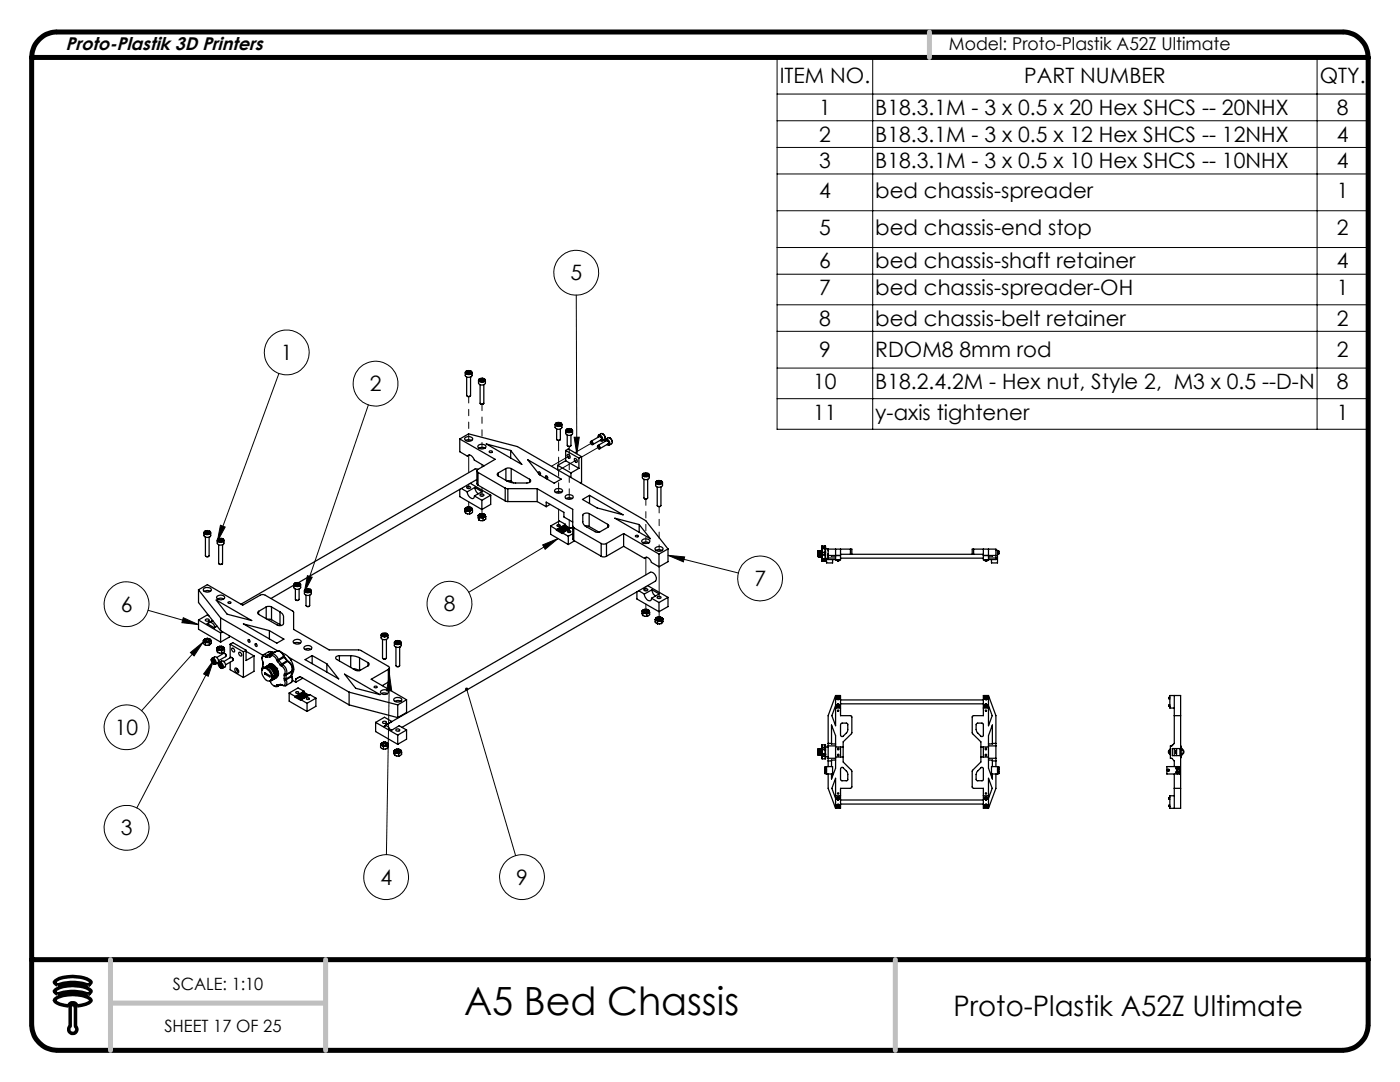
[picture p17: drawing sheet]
<svg xmlns="http://www.w3.org/2000/svg" width="279mm" height="216mm" viewBox="0 0 279 216" stroke-linecap="round" stroke-linejoin="round" font-family="sans-serif">
<defs><g id="words">
<text font-size="7.8" x="92.6" y="202.6">A5 Bed Chassis</text>
<text font-size="5.6" x="190.3" y="202.7">Proto-Plastik A52Z Ultimate</text>
<g font-size="4.2">
<text x="155.6" y="16.6">ITEM NO.</text>
<text x="204.4" y="16.6">PART NUMBER</text>
<text x="263.4" y="16.6">QTY.</text>
<text x="163.5" y="22.9">1</text>
<text x="174.7" y="22.9">B18.3.1M - 3 x 0.5 x 20 Hex SHCS -- 20NHX</text>
<text x="266.8" y="22.9">8</text>
<text x="163.5" y="28.3">2</text>
<text x="174.7" y="28.3">B18.3.1M - 3 x 0.5 x 12 Hex SHCS -- 12NHX</text>
<text x="266.8" y="28.3">4</text>
<text x="163.5" y="33.6">3</text>
<text x="174.7" y="33.6">B18.3.1M - 3 x 0.5 x 10 Hex SHCS -- 10NHX</text>
<text x="266.8" y="33.6">4</text>
<text x="163.5" y="39.5">4</text>
<text x="174.7" y="39.5">bed chassis-spreader</text>
<text x="266.8" y="39.5">1</text>
<text x="163.5" y="46.8">5</text>
<text x="174.7" y="46.8">bed chassis-end stop</text>
<text x="266.8" y="46.8">2</text>
<text x="163.5" y="53.6">6</text>
<text x="174.7" y="53.6">bed chassis-shaft retainer</text>
<text x="266.8" y="53.6">4</text>
<text x="113.8" y="55.9">5</text>
<text x="163.5" y="58.9">7</text>
<text x="174.7" y="58.9">bed chassis-spreader-OH</text>
<text x="266.8" y="58.9">1</text>
<text x="163.5" y="65">8</text>
<text x="174.7" y="65">bed chassis-belt retainer</text>
<text x="266.8" y="65">2</text>
<text x="56.1" y="71.8">1</text>
<text x="163.5" y="71.3">9</text>
<text x="174.7" y="71.3">RDOM8 8mm rod</text>
<text x="266.8" y="71.3">2</text>
<text x="162.3" y="77.6">10</text>
<text x="174.7" y="77.6">B18.2.4.2M - Hex nut, Style 2, M3 x 0.5 --D-N</text>
<text x="266.8" y="77.6">8</text>
<text x="73.8" y="78.1">2</text>
<text x="162.3" y="83.7">11</text>
<text x="174.7" y="83.7">y-axis tightener</text>
<text x="266.8" y="83.7">1</text>
<text x="150.5" y="116.9">7</text>
<text x="24.1" y="122.1">6</text>
<text x="88.6" y="122">8</text>
<text x="22.9" y="146.6">10</text>
<text x="24.1" y="166.7">3</text>
<text x="75.9" y="176.5">4</text>
<text x="103" y="176.5">9</text>
</g>
<text font-size="3.7" x="13.1" y="9.9">Proto-Plastik 3D Printers</text>
<text font-size="3.5" x="189.4" y="9.9">Model: Proto-Plastik A52Z Ultimate</text>
<g font-size="3.4">
<text x="34.5" y="197.5">SCALE: 1:10</text>
<text x="32.8" y="206">SHEET 17 OF 25</text>
</g>
</g></defs>
<g fill="none" stroke="#000" stroke-width=".2">
<path d="M155.1 11.5h117.9v74.2h-117.9zM155.1 18.8h117.9M174.2 11.5v74.2M262.9 11.5v74.2M155.1 24.1h117.9M155.1 29.4h117.9M155.1 34.7h117.9M115 58.9l.1 31.7M155.1 42.1h117.9M155.1 49.4h117.9M155.1 54.7h117.9M55.7 74.5l-12.3 33.6"/>
<path d="M155.1 60.8h117.9M155.1 66.1h117.9M155.1 73.4h117.9M155.1 79.6h117.9M73.5 80.8l-12.8 37.3M114.6 87.2h1l-.5 3.4zM44 104.8l.9 .4-1.5 2.9zM61.3 114.9l1 .3-1.6 2.9zM108.3 108.7l3.1-1.2-2.6 2.1zM111.4 107.5l-17.8 10.7M133.3 110.8l3.3 .3-.2 1zM133.3 110.8l14.1 3.5"/>
<path d="M29.6 121.8l10 2.8M36.6 123.3l3 1.3-3.3-.4zM38 130.2l2.6-2.1-1.9 2.8zM40.6 128.1l-12.3 13.7M42.6 131.8l-1 3.1-1-.4zM42.6 131.8l-15.3 29.4M77.7 134.5l.5 3.3h-1zM77.7 134.5l-.6 36M93.1 137.5l9.8 33.2"/>
<circle cx="115" cy="54.4" r="4.5"/>
<circle cx="57.2" cy="70.3" r="4.5"/>
<circle cx="75" cy="76.6" r="4.5"/>
<circle cx="151.7" cy="115.4" r="4.5"/>
<circle cx="25.3" cy="120.6" r="4.5"/>
<circle cx="89.7" cy="120.5" r="4.5"/>
<circle cx="25.3" cy="145.1" r="4.5"/>
<circle cx="25.3" cy="165.2" r="4.5"/>
<circle cx="77.1" cy="175" r="4.5"/>
<circle cx="104.2" cy="175" r="4.5"/>
</g>
<path d="M10.9 197.7a6 6 0 0 1 5.2-.9 3.2 3.2 0 0 1 2.1 1 .79 .79 0 0 1-1.3 .4 10.7 10.7 0 0 0-5.5 .1l-.5-.4zM10.9 195.9a6 6 0 0 1 5.2-.9 3.2 3.2 0 0 1 2.1 1 .79 .79 0 0 1-1.3 .4 10.7 10.7 0 0 0-5.5 .1l-.5-.4zM11 199.4a7.1 7.1 0 0 1 7 0l.2 .2a1.36 1.36 0 0 1-1.1 .8l-1.7 .3a.9 .9 0 0 0-.9-.6 .9 .9 0 0 0-.8 .6 4.3 4.3 0 0 1-2.7-.9l-.1-.2zM14 204.8a.81 .81 0 0 0 0 1.2 .81 .81 0 0 0 1.1 0 .81 .81 0 0 0 0-1.2M14 201a.53 .53 0 0 1 .5-.6 .53 .53 0 0 1 .6 .6" fill="none" stroke="#000" stroke-width=".7" stroke-linecap="butt"/>
<path d="M11.4 6.4a5.1 5.1 0 0 0-5.1 5.1M267.9 6.4a5.1 5.1 0 0 1 5.1 5.1M6.3 204.5a5.2 5.2 0 0 0 5.1 5.1M273 204.5a5.2 5.2 0 0 1-5.1 5.1" fill="none" stroke="#000" stroke-width="1" stroke-linecap="butt"/>
<path d="M14 201v3.8M15.1 201v3.8" fill="none" stroke="#000" stroke-width=".7"/>
<path d="M11.4 6.4h256.5M6.3 191.5h266.7M6.3 204.5v-193h266.7v193M11.4 209.6h256.5" fill="none" stroke="#000" stroke-width="1"/>
<path d="M185.5 6.4v5.1M22 191.5v18.1M65 191.5v18.1M178.7 191.5v18.1M22 200.2h43" fill="none" stroke="#c0c0c0" stroke-width="1"/>
<path d="M114.6 87.2h1l-.5 3.4zM108.3 108.7l3.1-1.2-2.6 2.1zM133.3 110.8l3.3 .3-.2 1zM77.7 134.5l.5 3.3h-1zM42.6 131.8l-1 3.1-1-.4zM38 130.2l2.6-2.1-1.9 2.8zM36.6 123.3l3 1.3-3.3-.4zM92.9 137.3a.34 .34 0 0 0 0 .5 .34 .34 0 0 0 .5-.2 .34 .34 0 0 0-.4-.4l.1 .3-.1-.3zM61.3 114.9l1 .3-1.6 2.9zM44 104.8l.9 .4-1.5 2.9z" fill="#000"/>
<g fill="none" stroke="#000" stroke-width=".25">
<path d="M92.9 74.4v.5a.8 .8 0 0 0 1.3 0v-.5M93 74.2a.63 .63 0 0 1 .6-.3 .63 .63 0 0 1 .5 .5 .63 .63 0 0 1-.7 .3 .63 .63 0 0 1-.4-.5zM93.1 74l-.2 .3a.69 .69 0 0 0 .6 .5 .69 .69 0 0 0 .7-.6l-.3-.2M93.1 75.2v3.7l.3 .2h.4M93.3 79.1h.5M93.3 74.4h.1M93.3 74.4h.4M93.4 74.1l.4 .1M93.4 74.1l-.2 .1 .1 .2M93.4 74.1v.2M93.4 74.3l-.1 .1M93.8 74.2v.2l-.4-.1"/>
<path d="M93.8 74.2l.1 .1-.3 .2-.3-.1M93.9 75.2v3.7l-.1 .2M95.5 75.9v.5a.8 .8 0 0 0 1.4 0v-.5M95.7 75.6a.57 .57 0 0 1 .6-.2 .57 .57 0 0 1 .4 .6l-.4 .2-.5-.1-.2-.2zM95.7 75.6l-.2 .2a.68 .68 0 0 0 .7 .5 .68 .68 0 0 0 .6-.5l-.1-.2M95.8 76.8v3.7a.42 .42 0 0 0 .8 0v-3.7M95.9 76h.1M96.1 75.6l-.3 .2 .1 .2h.4l.2-.2-.1-.1M96.1 75.6l.3 .1M96.1 75.6v.3M96.1 75.9l-.1 .1M96.1 75.9h.1"/>
<path d="M96.2 75.9l.2 .1M96.2 75.9l-.2 .1M96.2 75.9h.2M96.4 75.9h.1M96.4 75.7v.2M96.6 75.6h.1M91.8 87.6l7 4.1-3.4 2a.32 .32 0 0 0-.2 .3 .32 .32 0 0 0 .2 .3M91.8 87.6l1.7-1 9.8 2.5 25.6 14.8 4.4 5.6M91.8 87.6v2.5l1.5 .9M91.8 97.6v1.5l4.4 2.6M92.1 97.5l1.1 .6M92.9 87.3a.94 .94 0 0 1 1.4 .3 .86 .86 0 0 1-.8 .5 .86 .86 0 0 1-.8-.6z"/>
<path d="M92.9 87.9l.4-.2 .9 .2M93.2 98.1l.2 .6 .3 .5a.56 .56 0 0 0 .8 .2l.2-.4M93.2 97.1a.32 .32 0 0 1 .5-.1 .32 .32 0 0 1 .1 .4h-.6l-.1-.1zM93.3 91a.64 .64 0 0 1 1.1 .3l.3 .5 1.9 1.2M93.7 90.8l-.4 .2M93.9 96.4l4 2.4M94.7 99l1.5 .8M94.8 97.3l.2 .8 .5 .4M94.8 97.3l1.4 .8-1.5 .9M94.8 97.3l-1.6 .8M95.2 93.9v2.7l.2 .2M95.2 95.7l-35.7 20.6"/>
<path d="M95.4 93.7l-.6-.1-46.7 26.9M95.4 94.3l5.4 3.1M95.4 94.3v2.5M95.4 96.8l5.4 3.1M95.5 88.8a.95 .95 0 0 1 1.5 .4 1.01 1.01 0 0 1-1.6-.1zM95.6 89.4l.6-.1 .6 .1M95.9 98.6l.7 .1a.37 .37 0 0 1-.4 .3 .37 .37 0 0 1-.4-.3zM95.9 80.6h.1M96.2 99.8v1.9M96.4 80.6h-.4M97 88.6l4.9 1.3 2.2 2.8zM97.6 90.1a.29 .29 0 0 1 .4-.2 .29 .29 0 0 1 .2 .4h-.5z"/>
<path d="M97.9 98.8v1.8l-1.7 1.1M97.9 98.8l-1.7 1M99.4 95l2.1 1.1 1.2 .3 2.9-.1 .3-.3-.2-.4M99.4 94.4a.32 .32 0 0 0-.2 .3 .32 .32 0 0 0 .2 .3M99.4 94.4v.6M100.8 97.4l.6 .1M100.8 99.9l.6 .2M100.8 97.4v2.5M101 93.5l.3-.1 .7 .1M101 93.5l-1.6 .9M101 93.5v2.3M101.2 96l.8 .1"/>
<path d="M101.4 97.5h5.8M101.4 97.5v2.6M101.9 89.9v1.5M102 93.5l3.7 2.1M102 93.5v2.6M102 96.1l.5 .2M105.3 91.7l6.7 3.9-1.4 .8-2.9-1.7zM105.7 95.6v.6M107.2 97.5l7.1 4.1v6l.2 .2M107.2 97.5v2.6M107.5 94.2a.31 .31 0 0 1 .3 .1 .31 .31 0 0 1-.1 .4zM108.9 95a.29 .29 0 0 1 .3 .2 .29 .29 0 0 1-.1 .3z"/>
<path d="M110.8 84.7v.6a.79 .79 0 0 0 1.3 0v-.6M110.8 97.7a.94 .94 0 0 1 1.5 .3 1.01 1.01 0 0 1-1.6 0zM110.8 98.2l.7-.1 .6 .1M111 84.4l.5-.1 .5 .2a.58 .58 0 0 1-.5 .5 .58 .58 0 0 1-.6-.5zM111 84.4l-.2 .3a.77 .77 0 0 0 .6 .4 .77 .77 0 0 0 .7-.4l-.2-.3M111.1 85.6v2.1a.43 .43 0 0 0 .7 0v-2.1M111.2 87.8h.5M111.2 84.5l-.1 .2 .6 .1M111.2 84.5v.3M111.2 84.8h.5M111.3 92.9l2.6 1.5M111.3 92.9v.9"/>
<path d="M111.5 84.5l.3 .1-.1 .2M111.5 84.5h-.3M111.5 84.7l.2 .1M111.5 84.5v.2M111.5 84.7l-.3 .1M111.7 84.8h.1M112.9 85.9v.6a.77 .77 0 0 0 .7 .4 .77 .77 0 0 0 .7-.4v-.6M112.9 89.9v2M112.9 89.9l2.6 1.5M112.9 91.9l2.6 1.6M112.9 89.9l.5-.3 2.7 1.5M112.9 91.9l-1.6 1"/>
<path d="M112.9 98.9a.97 .97 0 0 1 1.5 .3 1.01 1.01 0 0 1-1.6 0zM113 99.5l.6-.2 .6 .2M113 85.7l.6-.2 .4 .1 .2 .3a.72 .72 0 0 1-1.2 0zM113.2 85.6l-.3 .2a.71 .71 0 0 0 .7 .6 .71 .71 0 0 0 .7-.5l-.3-.3M113.2 86.8v2.1l.1 .1h.5M113.3 90.7a.47 .47 0 0 1 .4 .2 .47 .47 0 0 1-.1 .5l-.3-.2-.1-.3zM113.3 89h.5M113.3 86h.1M113.5 85.7h.3M113.5 85.7l-.3 .1 .1 .2 .4 .1 .2-.2-.1-.2M113.5 85.7v.2M113.5 85.9l-.2 .1"/>
<path d="M113.5 85.9l.2 .1M113.7 86h-.4M113.7 86h.1M113.8 85.7v.3h-.1M113.9 86.8v2.2h-.1M113.9 94.4v.9M114.7 91.5a.49 .49 0 0 1 .4 .3 .49 .49 0 0 1-.1 .5l-.3-.3zM115.5 93.5l-1.6 .9M115.5 91.4v2.1M116.1 91.1l-.6 .3M116.1 91.1v5.1l-.3 .1M116.2 99.7l1.5-.9 6.7 3.9-5.2-1.3z"/>
<path d="M117.7 98.8v1.7M117.8 88.3l.1-.2a.36 .36 0 0 1 .4 .2 .36 .36 0 0 1-.1 .4h-.2M117.9 88.2a.27 .27 0 0 1 .3 .2 .27 .27 0 0 1-.2 .3l-.2-.4zM117.9 88.1l1.7-1a.42 .42 0 0 1 .4 .6l-1.7 1M119.2 89.1l.1-.1a.35 .35 0 0 1 .4 .1 .35 .35 0 0 1-.1 .5l-.1-.1M119.3 89a.27 .27 0 0 1 .4 .2 .27 .27 0 0 1-.2 .3l-.3-.4zM119.3 88.9l1.7-1a.42 .42 0 0 1 .4 .6l-1.7 1M119.3 87.2l.1-.3a.69 .69 0 0 1 .8 .3 .69 .69 0 0 1-.1 .8l-.4-.1M119.5 86.8l.7-.3 .3 .2 .3 .7M119.6 87.1a.38 .38 0 0 1 .4 .2 .38 .38 0 0 1-.1 .5M120.3 86.6l.3 .3 .2 .5M120.8 88.1a.33 .33 0 0 1 .1-.4 .33 .33 0 0 1 .3 0l.5 .5a.38 .38 0 0 1-.2 .6l-.4-.1"/>
<path d="M120.8 87.4l-.2 .3-.4 .3M121 87.9a.38 .38 0 0 1 .4 .2 .38 .38 0 0 1 0 .5M121.7 87.4l.5 .8-.1 .3-.5 .3M121.7 87.4l-.3-.1-.5 .3M121.7 87.4l.4 .3 .1 .5M128.2 94.8v.5a.8 .8 0 0 0 1.4 0v-.5M128.3 94.5l.6-.2 .6 .3a.63 .63 0 0 1-.6 .5 .63 .63 0 0 1-.6-.4zM128.4 94.4l-.2 .4a.74 .74 0 0 0 .7 .3 .74 .74 0 0 0 .6-.4l-.2-.3M128.5 95.6v3.7a.43 .43 0 0 0 .8 0v-3.7M128.6 99.5h.6M128.6 94.8h.1M128.9 94.5l-.3 .1v.2h.6v-.2"/>
<path d="M128.9 94.5l.3 .1M128.9 94.5v.3M128.9 94.8h-.2M128.9 94.8h.1M129 94.8h-.3M129 94.8h.1zM129.2 94.6v.2M130.8 96.3v.5a.8 .8 0 0 0 1.4 0v-.5M131 96.1l.6-.2 .5 .2a.64 .64 0 0 1-.6 .5 .64 .64 0 0 1-.6-.4zM131.1 96l-.3 .2a.69 .69 0 0 0 .7 .5 .69 .69 0 0 0 .7-.5l-.2-.2M131.2 97.2v3.7a.43 .43 0 0 0 .7 0v-3.7M131.3 96.4h.1"/>
<path d="M131.4 96l-.2 .2 .1 .2M131.4 96l.4 .1M131.4 96v.3M131.4 96.3l-.1 .1M131.4 96.3h.2M131.6 96.3l-.3 .1M131.6 96.3l.2 .1M131.6 96.3h.2M131.8 96.1l.1 .2-.6 .1M131.8 96.3h.1M131.8 96.1v.2M39.6 117.7l1.8-1 7 4.1 3.6-2.1h.8l5.7 3.3 .1 3.6 7.1 4.1 6.3 .1 5.5 3.2a.32 .32 0 0 1 .2 .3 .32 .32 0 0 1-.2 .3"/>
<path d="M39.6 117.7v2.5l4.4 5.6M39.6 117.7l4.4 5.6M40.7 106.3v.6a.82 .82 0 0 0 1.4 0v-.6M40.7 117.4a.97 .97 0 0 1 1.5 .4 1.01 1.01 0 0 1-1.6-.1zM40.7 118l.7-.2 .6 .2M40.8 106.1l.6-.2 .5 .2a.62 .62 0 0 1-.5 .5 .62 .62 0 0 1-.7-.4zM41 106l-.2 .1a.31 .31 0 0 0 .1 .5h1l.2-.3-.3-.3M41 107.2v3.7l.4 .2 .2-.1M41.1 111h.5M41.1 106.4h.1M41.3 106.3l.3 .1h-.5M41.3 106l.3 .1"/>
<path d="M41.3 106l-.3 .2 .1 .2M41.3 106v.3M41.3 106.3l-.2 .1M41.6 106.1l.1 .2-.6 .1M41.6 106.1v.2M41.7 107.2v3.7l-.1 .1M43.1 119.7l7.1 4.1-4.9-1.2zM43.4 119a.94 .94 0 0 1 1.4 .3 .96 .96 0 0 1-1.6-.1zM43.4 107.8v.6a.75 .75 0 0 0 1.3 0v-.6M43.4 119.5l.7-.2 .5 .2M43.5 107.6l.5-.2 .6 .2a.57 .57 0 0 1-.6 .5 .57 .57 0 0 1-.5-.5zM43.6 107.5l-.2 .1a.48 .48 0 0 0 .2 .6 .48 .48 0 0 0 .5 0 .47 .47 0 0 0 .6-.5l-.3-.2"/>
<path d="M43.6 108.7v3.7l.3 .2 .4-.1M43.7 112.6h.6M43.8 107.9h.1M43.9 107.6h.4M43.9 107.6l-.2 .1 .1 .2M43.9 107.6v.2M43.9 107.8l-.1 .1M43.9 107.8h.2M44.1 107.8l-.3 .1M44.1 107.8l.1 .1M44.1 107.8l.2 .1M44.3 107.9h.1"/>
<path d="M44.3 107.6v.3M44.3 107.6l.1 .2-.6 .1M44.4 108.7v3.7l-.1 .1M58.6 116.7v.5a.77 .77 0 0 0 .7 .4 .77 .77 0 0 0 .7-.4v-.5M58.6 116.8l-4.5 2.6M58.7 116.5l.6-.3 .5 .1 .1 .3a.72 .72 0 0 1-1.2 0zM58.9 116.3l-.3 .3a.69 .69 0 0 0 .7 .5 .69 .69 0 0 0 .7-.6l-.2-.2M58.9 117.5v2.1l.3 .2 .4-.1M59.1 119.7l.2 .1 .3-.1M59.1 116.7h.1M59.2 116.4l.4 .1M59.2 116.4l-.3 .1 .2 .2"/>
<path d="M59.2 116.4v.3M59.2 116.7h-.1M59.2 116.7h.2M59.4 116.7h-.3M59.4 116.7h.1M59.6 116.5l.1 .2-.3 .1-.3-.1M59.6 116.5v.2h-.2M59.7 117.5l-.1 2.2M60.7 117.9v.5a.8 .8 0 0 0 1.4 0v-.5M60.9 117.7a.62 .62 0 0 1 .6-.3 .62 .62 0 0 1 .5 .5l-.3 .2h-.5l-.3-.2zM61 117.6l-.3 .3a.75 .75 0 0 0 .7 .4 .75 .75 0 0 0 .7-.5l-.2-.2M61.1 118.7v2.1a.43 .43 0 0 0 .7 0v-2.1"/>
<path d="M61.2 117.9h.5M61.2 117.9v.1M61.3 117.6l.4 .1M61.3 117.6l-.2 .2 .1 .2M61.3 117.6v.3M61.3 117.9h-.1M61.7 117.7l.1 .2-.6 .1M61.7 117.7v.2h-.4M92.7 101.5v.5l.3 .4M92.7 101.5l.2 .2M92.9 101.7l.4 .3M92.9 101.7l.1 .3"/>
<path d="M93 102.4l.7 .2M93 102h.3M93 102v.4M93 101.3l-.1 .4M93 101.3l-.3 .2M93.1 101.6a.46 .46 0 0 1 .8 0M93.2 101.5a.39 .39 0 0 1 .4-.2 .39 .39 0 0 1 .3 .3 .39 .39 0 0 1-.4 .2 .39 .39 0 0 1-.3-.3zM93.3 102l.4 .1M93.4 101.8l-.1-.1a.27 .27 0 0 1 .1-.3 .27 .27 0 0 1 .4 .1l-.1 .3M93.7 101.2l.5 .3M93.7 101.2l-.7 .1M93.7 101.2l.4 .1 .1 .2"/>
<path d="M93.7 102.1v.5M94 101.8l-.7 .2M94 101.8l-.3 .3M94.2 101.5l-.2 .3M94.2 101.5l.1 .2M94.3 101.7v.5l-.6 .4M94.3 101.7l-.3 .1M95.4 102.8l.2 1M95.4 102.8l.1 .2M95.5 103l.5 .3M95.5 103l.1 .3M95.6 103.8l.8 .1"/>
<path d="M95.6 103.3h.4M95.6 103.3v.5M95.7 102.6l-.2 .4M95.7 102.6l-.3 .2M95.8 102.8a.39 .39 0 0 1 .4-.1 .39 .39 0 0 1 .3 .3 .39 .39 0 0 1-.4 .1 .39 .39 0 0 1-.3-.3zM95.9 102.9a.29 .29 0 0 1 .3-.2 .29 .29 0 0 1 .2 .4h-.4zM96 103.3l.4 .1M96.3 102.5l.5 .3M96.3 102.5l-.6 .1M96.3 102.5l.4 .1 .1 .2M96.4 103.4v.5M96.7 103.2l-.7 .1"/>
<path d="M96.7 103.2l-.3 .2M96.8 102.8l-.1 .4M96.8 102.8l.1 .3M96.9 103.1l-.2 .1M96.9 103.1v.5l-.5 .3M101.4 100.1h5.8M107.2 100.1l1.8 1M109 101.1v-.9l3.5 2v1l1.8 1M109.8 100.6l-.8 .5M109.9 105v1.6l3.5 2.1M109.9 105l1.2 .7M111.1 105.8l1.1 .7v-.2"/>
<path d="M111.1 105.7v.1M111.1 105.7l1.1 .6M111.2 105.7h-.1M111.2 105.7l1.1 .6zM111.2 104.7h.3l.3 .1a.27 .27 0 0 1-.3 .3 .27 .27 0 0 1-.3-.4zM111.4 105.7h-.1M111.4 105.7l1 .5M111.4 105.6l1 .6M111.4 105.6v.1M111.5 105.5l-.1 .1M111.5 105.5l1.1 .6M111.5 105.4v.1"/>
<path d="M111.5 105.4l1.1 .7zM111.8 105.4l-.1 .1M111.8 105.4l.9 .6M111.8 105.4l1 .6M111.8 105.4h.1M111.9 105.3l1 .6M111.9 105.3l-.1 .1M111.9 105.3l1.1 .6zM112.1 105.2l-.1 .1M112.1 105.2l1 .6M112.1 105.2h.1M112.2 106.3l1.2 .7"/>
<path d="M112.2 105.1l1.1 .6M112.3 105.1l-.2 .1M112.3 105.1l1 .6zM112.5 105v.1M112.5 105.1h-.1M112.5 105.1l1 .5M112.5 105l1 .6M112.6 104.9l-.1 .1M112.6 104.9l1 .6M112.6 104.8l1.1 .7zM112.6 104.8v.1M112.9 104.8l-.2 .1"/>
<path d="M112.9 104.6l-1.2-.6-1.8 1M112.9 104.6l-1.8 1.1M112.9 104.6v.2M112.9 104.8l.9 .6M113.3 106a.33 .33 0 0 1 .6 .2 .3 .3 0 0 1-.4 .1 .3 .3 0 0 1-.2-.3zM113.4 107v1.7M114.3 105l.2 .3M114.3 106.5l-.9 .5M114.3 105.5l-.3-.2-1.8 1M114.5 105.3l5.5 3.1M114.5 105.3v2.5M114.5 107.8l5.5 3.2"/>
<path d="M114.7 107.9l-1.3 .8M116.8 105l.8 .1M117.6 102.5a.92 .92 0 0 0-1.3 .3v1.3a1.14 1.14 0 0 0 .8 1l2 1.1h.6l1.6-1M117.6 102.5l3.7 2.1M117.6 102.5v2.6M117.6 105.1l2 1.1M120 108.4l.5 .2 .5-.2M120 111l.3 .1 .7-.1M120 108.4v2.6M121 108.4v2.6M121.3 104.6a.32 .32 0 0 1 .2 .3 .32 .32 0 0 1-.2 .3M121.3 104.6v.6"/>
<path d="M122.7 103.4l4.9 1.3 2.2 2.8zM124.5 106.5l7 4.1M124.5 106.5l-3.5 1.9M124.5 106.5v2.5M124.5 109l4.2 2.4M124.5 109l-3.5 2M126.8 106.9a.27 .27 0 0 1 .4-.1 .27 .27 0 0 1 .1 .3h-.4zM127.1 118.1v1.4l4.4 2.6M127.5 117.9l1.1 .6M127.6 104.7v1.5M128.1 107.8a1.11 1.11 0 0 1 1.6 .1 .89 .89 0 0 1-1.6 .3zM128.3 108.3l.6-.2 .6 .2"/>
<path d="M128.6 118.5a1.13 1.13 0 0 0 1.3 1.3l.1-.4M128.6 117.5l.7 .1a.37 .37 0 0 1-.4 .3 .37 .37 0 0 1-.4-.3zM128.7 111.4l.1-.1a1.01 1.01 0 0 1 1.2 .9l1.5 .9M129 111.2l-.3 .2M129.2 116.8l4.1 2.4M130 119.4l1.5 .8M130.1 117.7l.3 .8 .4 .4M130.1 117.7l1.5 .8-1.6 .9M130.1 117.7l-1.5 .8M130.7 109.4a.94 .94 0 0 1 1.6 .2 .87 .87 0 0 1-.8 .4 .87 .87 0 0 1-.8-.6zM130.9 109.8l.4-.1 .9 .1M131.2 119.1l.5-.1 .2 .1a.37 .37 0 0 1-.4 .4 .37 .37 0 0 1-.3-.4z"/>
<path d="M131.3 101h.5M131.5 110.6v2.5M133.3 109.5l-1.8 1.1M133.3 109.5v2.6l-1.8 1M133.3 119.2v1.8l-1.8 1.1M133.3 119.2l-1.8 1M163.2 110l.1 1M163.2 110.6v.5M163.2 110.6l.1 .4M163.2 110v.6M163.3 111h.1M163.3 109.9l-.1 .1"/>
<path d="M163.3 111l-.1 .1M163.3 109.9h.1M163.3 109.9l.1 1.2M163.3 109.9l.1 .1M163.4 110v1M163.4 110h.1M163.4 110l.1 1M163.4 109.9v.1M163.4 109.9h.1M163.4 109.9l.1 .5M163.4 111h.1M163.5 110.4h.1"/>
<path d="M163.5 110.5h.1M163.5 110.4v.1M163.5 110.4h.5M163.5 111v.1M163.5 109.9v.1M163.5 110.5v.6M163.5 109.9l.1 .5M163.5 110.5h.5M163.5 110l.1 .4M163.5 110h.1M163.6 110.5v.6M163.6 110.5v.5"/>
<path d="M163.6 110v.4M163.6 111l-.1 .1M163.6 109.9v.1M163.6 109.9h.1M163.6 110.5l.1 .5M163.6 109.9v.5M163.6 111h.1M163.7 110.5l.1 .6-.1-.6M163.7 111v.1M163.7 109.9v.1M163.7 109.9v.5M163.7 111.1h.1"/>
<path d="M163.7 110.5h.1M163.7 110l.1 .4M163.7 110.4h.1M163.7 110h.1M163.8 110.5v.5M163.8 111v.1M163.8 109.9v.1M163.8 109.9h.1M163.8 109.9v.5v-.4M163.8 111h.1M163.8 110.5l.1 .6M163.9 109.9v.1"/>
<path d="M163.9 109.9v.5M163.9 110v.4M163.9 110h.1M163.9 110.5l.1 .6-.2-.1M163.9 110.5v.6M163.9 110l.1 .2M164 109.9l-.1 .1M164 110.8v.6M164 109.6v.5M164 110.6v.2M164 110.1v.2M164 110.3v.3"/>
<path d="M164 111.4v.2M164 109.5v.1M164 109.4v.1M164 111.6v.1M164 109.3v.1M164 111.7l.1 .3M164 111.4l.1 .1M164 110.1l.1 .1M164 110.6l.1 .1M164 111.6l.1 .1M164 111.7h.1M164.1 110.7v.8"/>
<path d="M164.1 109.5v.7M164.1 110.7h.1M164.1 110.2v.1M164.1 110.3v.4M164.1 111.5h.1M164.1 109.4v.1M164.1 111.5v.2M164.1 109.3v.1M164.1 111.7h.1M164.1 109.2v.1M164.1 111.7v.3M164.1 108.9v.3"/>
<path d="M164.1 108.9l-.1 .4M164.1 111.5h.6M164.1 109.5h.6M164.1 109.5l-.1 .1M164.1 112h.6M164.1 108.9h.6M164.1 110.7h.6M164.1 110.7l-.1 .1M164.1 110.2h.6M164.1 110.3h.6M164.1 110.3h-.1M164.1 109.4l-.1 .1"/>
<path d="M164.1 109.4h.6M164.1 111.7h.6M164.1 109.3h.6M164.1 109.3l-.1 .1M164.1 109.2h.6M164.1 109.2l-.1 .1M164.7 109.5v.1M164.7 108.9v.4M164.7 110.7v.1M164.7 110.7h.1M164.7 110.3h.1M164.7 110.2v.1"/>
<path d="M164.7 110.3v.4M164.7 109.4v.1M164.7 111.5v.2M164.7 109.3v.1M164.7 111.7h.1M164.7 109.2v.1M164.7 110.7v.8M164.7 109.5v.7M164.7 111.5h.1M164.7 111.7v.3M164.7 108.9v.3M164.7 111.4v.1"/>
<path d="M164.7 110.8v.6M164.7 109.6v.5M164.7 110.1v.1M164.7 110.6v.2M164.7 110.6v.1M164.7 110.1v.2M164.7 110.3v.3M164.7 109.5l.6 .1M164.7 111.4h.1M164.7 111.6v.1M164.7 111.4v.2M164.7 111.4h.6"/>
<path d="M165 111.4v.9h1.2v-.6M165.2 110.5v.2M165.2 111h.1M165.2 109.9h.1M165.3 109.6v2.1h1.5M165.3 111.3h1.5M165.3 109.6h4.4M165.3 110.8h2.4M165.9 110.8v.1h.9M166.8 109.6v2.1h.9v-2.1M167.1 111.9h.3M167.1 111.7v.2"/>
<path d="M167.4 111.7v.2M167.7 111.4h28.6M167.7 110.6h28.6M169.7 109.6h.3v1M169.7 109.6v1M194.3 109.6h-.3v1M194.3 109.6h4.5v2.1h-1.5M194.3 109.6v1M196.3 109.6v2.1h1v-2.1M196.3 110.8h2.5M196.6 111.9h.3M196.6 111.7v.2"/>
<path d="M196.9 111.9h.1M196.9 111.7v.2M197.3 111.3h1.5M198 110.8v.1h-.7M198.8 109.8h.3v2.5h-1.2v-.6M199.1 110h.2M199.1 110.5h.2M199.3 110v.5M39.6 123.7v1.9l4.4 2.5M39.6 123.7l4.4 2.6M40.6 127.8v.5l.4 .4M40.6 127.8l.2 .2"/>
<path d="M40.8 128l.6 .2M40.8 127.6l-.1 .1 .1 .3M40.8 128l.2 .2M40.8 127.6l-.2 .2M41 128.7h.8M41 123.6a.4 .4 0 0 1 .4-.1 .4 .4 0 0 1 .3 .3 .42 .42 0 0 1-.4 .2 .42 .42 0 0 1-.3-.4zM41 128.2v.5M41.1 127.7a.33 .33 0 0 1 .4-.2 .33 .33 0 0 1 .2 .4 .33 .33 0 0 1-.4 .1 .33 .33 0 0 1-.2-.3zM41.1 127.8a.3 .3 0 0 1 .3-.2 .3 .3 0 0 1 .2 .4h-.4zM41.4 128.2h-.4M41.4 127.4l-.6 .2M41.4 127.4l.6 .2"/>
<path d="M41.4 128.2h.4M41.6 124.6a.47 .47 0 0 1 .3-.5 .47 .47 0 0 1 .5 .3l.5 .8M41.7 122.9l-.3-.2-1.8 1M41.8 124.2l.6-.4-1.1 .6 1.5 .9 .5-.3M41.8 128.2v.5M42 127.6v.4M42 128l-.6 .2M42 128l-.2 .2M42 127.6l.2 .2M42.2 127.8v.5l-.4 .4M42.2 131.7l.1-.3a.76 .76 0 0 1 .7 .3 .76 .76 0 0 1 0 .8h-.4M42.2 127.8l-.2 .2"/>
<path d="M42.3 131.4a.71 .71 0 0 1 .6 1.1 .71 .71 0 0 1-.6-1.1zM42.3 131.3l.5-.2a.75 .75 0 0 1 .7 .4 .75 .75 0 0 1 0 .8l-.5 .2M42.3 131.8l.2-.1 .4 .4M42.3 131.8l.2 .4M42.3 131.8l.3-.1 .1 .2M42.6 131.7l.1 .2M42.7 131.9l.1 .2M42.7 131.9v.1M42.7 132l-.2 .2M42.7 132l.1 .1M42.8 132.1h.1M42.9 132.1l-.2 .2-.2-.1"/>
<path d="M43.3 129.3v.5l.2 .4M43.3 129.3l.1 .2M43.3 131.2l1.4-.8a.44 .44 0 0 1 .3 .6l-1.4 .8M43.4 129.5l.5 .3M43.4 129.5l.1 .2M43.5 130.2l.7 .2M43.5 129.7l.4 .1M43.5 129.7v.5M43.5 129.1l-.1 .4M43.5 129.1l-.2 .2M43.6 132.5v-.2a.67 .67 0 0 1 .8 .3 .67 .67 0 0 1-.1 .8l-.3-.1M43.6 132.4a.62 .62 0 0 1 .7 .2 .62 .62 0 0 1 0 .7l-.4-.1-.3-.4z"/>
<path d="M43.7 132.2l.5-.3a.78 .78 0 0 1 .7 1.2l-.5 .2M43.7 129.2h.5l.2 .1a.36 .36 0 0 1-.4 .3 .36 .36 0 0 1-.3-.3zM43.7 132.6l.2-.1 .2 .1 .2 .4-.2 .1-.2-.1M43.7 132.6l.2 .4M43.8 129.3a.25 .25 0 0 1 .4-.1 .25 .25 0 0 1 0 .3 .25 .25 0 0 1-.3 .1 .25 .25 0 0 1-.1-.3zM43.9 129.8l.3 .1M44 132.5l-.3 .1M44 132.5l.1 .4M44 132.5l.2 .4M44 123.3v2.5M44 126.3v1.8M44 123.3l11.4 6.6"/>
<path d="M44 125.8l8.5 4.9M44.1 132.9l-.2 .1M44.1 132.9h.1M44.2 129l.5 .3M44.2 129l-.7 .1M44.2 129l.4 .1 .1 .2M44.2 129.9v.5M44.2 132.9h.1M44.4 126.1l-.4 .2M44.5 129.6l-.6 .2M44.5 129.6l-.3 .3M44.7 129.3l-.2 .3"/>
<path d="M44.7 129.3l.1 .2M44.8 129.5l-.3 .1M44.8 129.5v.5l-.6 .4M44.8 130.4l.3 .4M45.5 120.2a.33 .33 0 0 1 .6 .1 .31 .31 0 0 1-.4 .1 .31 .31 0 0 1-.2-.2zM45.8 126.9v.2l-1.8 1M45.9 128.6l2.7 1.5M45.9 128.6l.6-.4 2.6 1.6M45.9 132.2v1.4l2.7 1.6M45.9 128.6v2.7M46.2 129.4a.41 .41 0 0 1 .5 .2 .41 .41 0 0 1-.1 .5l-.3-.3zM46.2 131.2h-.1l-1.4 .8"/>
<path d="M46.2 131.2l.3 .2v.4l-1.5 .8M46.2 131.2l.3 .5M47 133.3a.64 .64 0 0 1 .5 1 .64 .64 0 0 1-.5-1zM47.3 133.4a.29 .29 0 0 0 0 .4 .29 .29 0 0 0 .3 .1M47.7 130.2a.41 .41 0 0 1 .5 .2 .41 .41 0 0 1-.2 .5l-.3-.2zM48.6 130.1v5.1M48.6 124.5l5.2 1.3 2.9 1.7-1.5 .8zM49.1 129.8l-.5 .3M49.1 129.8v2l1.6-.9M49.1 130l1.6 .9M49.5 127.6a.27 .27 0 0 1 .4 .2 .27 .27 0 0 1-.2 .4l-.2-.4zM50.7 130.9v3l-2.1 1.3"/>
<path d="M50.9 128.5a.26 .26 0 0 1 .4 .1 .26 .26 0 0 1-.2 .4zM51.6 122a.32 .32 0 0 0-.2 .3 .32 .32 0 0 0 .2 .3M51.6 122v.6M52.3 133.7l.3-.4a1.84 1.84 0 0 1 1.9 1.8l-.1 .4-.5 .4a1.1 1.1 0 0 0 1.2 .9l.1-.1M52.5 133l-.2 .6 .1-.4M52.5 132.1v.5M52.5 132.9v.1M52.5 133l-.1 .2M52.5 132.3l-.1 .9M52.5 132.2v.1M52.7 133.2l-.1 .1M52.8 133.2l.1-.1a1.84 1.84 0 0 1 1.9 1.8"/>
<path d="M52.8 134.2l1.1 .6v.3l-1.1-.6zM53 133.1h-.1M53 131.1a.52 .52 0 0 0-.7 .1 .52 .52 0 0 0 .1 .7l.1 .4M53 131.1l.3 .1M53 134.3l-.2 .2M53.1 133l.1-.1a1.84 1.84 0 0 1 1.9 1.8M53.1 121.1l.3-.1 .8 .1M53.1 121.1l-1.5 .9M53.1 121.1v2.3M53.2 133.1a1.54 1.54 0 0 1 1.7 1.6M53.2 130.8h.1M53.2 130.8a.56 .56 0 0 0-.7-.1 .56 .56 0 0 0-.2 .7"/>
<path d="M53.2 130.8l-.2 .3M53.3 132.9h-.1M53.3 133.2l-.4 .1M53.3 123.6h.9M53.3 130.8v.4M53.4 133.6a1.73 1.73 0 0 1 .8 2l-.2 .1M53.4 133.6a.66 .66 0 0 0-1.1 .1M53.4 133.6a1.57 1.57 0 0 1 .6 2.2 .92 .92 0 0 1-1.4-.7 1.67 1.67 0 0 1-.3-1.4M53.4 132.9l.1-.1a1.84 1.84 0 0 1 1.9 1.7M53.5 133a1.51 1.51 0 0 1 1.7 1.5M53.6 130.1l.4-.1 .4 .2M53.6 130.1l.7 .1"/>
<path d="M53.6 130.1l-1.1 .6M53.7 132.5l-.2 .3M53.8 133.1a2.51 2.51 0 0 1 1.1 1.7l-.1 .1M53.8 132.5a1.28 1.28 0 0 1 1.4 .8M53.8 125.8v1.7M53.8 131.1l-.5 .1M53.8 132.8h.1a1.52 1.52 0 0 1 1.6 1.5M53.9 132.5l-.3 .2M53.9 132.5l-.1 .1M53.9 130.8h-.6M53.9 130.8l-.1 .3M54 131l-.2 .1"/>
<path d="M54 131l.1-.1a.93 .93 0 0 1 1.1 .8M54 130.7a.72 .72 0 0 1 1.2 .3l.3 .6M54 130.7l-.1 .1M54 130.7v.3M54 132.9a1.93 1.93 0 0 1 1.1 1.8M54.2 121.1l1.7 1M54.2 121.1v2.5M54.2 123.6l1.7 1M54.3 130.2h.1M54.3 130.2l-1.1 .6M54.3 135.7l-.1 .1M54.4 132.8a2.23 2.23 0 0 1 1.1 1.6"/>
<path d="M54.4 130.2h.1M54.4 130.2l-1.1 .6M54.4 132.6l-.2-.1-.5 .2M54.5 135.3l-.1 .2M54.6 135.6h-.1M54.6 136.8l.2 .1a.49 .49 0 0 0 .7-.1M54.8 134.9l-.1 .1h.1M54.8 135v.4l-.4 .2M54.9 130.1l-.5 .1M54.9 135.4h.1M54.9 134.7h.2M54.9 134.8h.2"/>
<path d="M54.9 134.8l-.1 .2M54.9 134.8l-.2 .5M54.9 134.7h-.1M55.1 134.8l-.1 .4-.3 .3M55.2 134.5h.2M55.2 133.3h.1M55.2 131.7l.2 .3M55.2 134.5h-.1M55.2 136.7l.3 .1M55.2 135.2l-.1 .1M55.2 129.9a1.23 1.23 0 0 1 1.5 1M55.2 134.6l.2 .1"/>
<path d="M55.2 134.6l-.1 .2M55.2 134.6v.3M55.2 133.4l.4 1-.1 .5M55.2 129.9l.6 .1 .5 .4 .3 .6M55.2 129.9l-1 .6M55.4 132l.5 .7M55.4 136.6l-.2 .1M55.4 136.6l.2 .1M55.4 134.7v.3l-.4 .3M55.5 134.5l-.1 .2M55.5 134.4l-.1 .1M55.5 134.4v.4"/>
<path d="M55.5 131.6l.1 .2M55.5 134.4h.1M55.5 134.4v.1M55.5 131.6l-.3 .1M55.6 131.8l.6 .7M55.6 136.7l-.1 .1M55.6 131.8l-.2 .2M55.8 136.7l-.4 .3M55.9 122.1a1.18 1.18 0 0 1 .7 1v1.3a.88 .88 0 0 1-1.3 .3l-3.7-2.1M55.9 124.6l.2 .2M55.9 122.1v2.5M55.9 132.7l.3 .2"/>
<path d="M55.9 136.6h-.5M55.9 136.6l.3 .1M56.2 132.9a1.14 1.14 0 0 1 .6 1.6M56.2 132.5l.1 .1M56.2 136.7h.1M56.2 136.7h-.6M56.2 132.5l-.3 .2M56.3 132.6a1.57 1.57 0 0 1 .8 2M56.3 132.6l-.1 .3M56.4 130.3a3.4 3.4 0 0 1 2.1 3.9l-.3 .4M56.6 131l.1 .2M56.6 131l-1.1 .6"/>
<path d="M56.7 130.9l.1 .2M56.7 131.2l.6 .7M56.7 130.9l-.1 .1M56.7 131.2l-1.1 .6M56.7 134.7v.7M56.7 135.4l.1 .4M56.7 135.4l.4 .1M56.8 134.5l-.1 .2M56.8 135.8l.1 .2a.52 .52 0 0 1-.3 .7 .52 .52 0 0 1-.6-.1h-.1M56.8 134.5l.3 .1M56.8 131.1l.6 .7M56.8 131.1l-.1 .1"/>
<path d="M57.1 134.7v.8M57.1 135.5v.1M57.1 134.7h-.4M57.1 134.6v.1M57.1 135.6l.1 .4a.61 .61 0 0 1-.1 .8 .61 .61 0 0 1-.9-.1M57.1 135.6l-.3 .2M57.3 131.9l.1 .1M57.3 131.9l-1.1 .6M57.4 131.8l.1 .2M57.4 131.8l-.1 .1M57.4 132a1.57 1.57 0 0 1 .8 1.9M57.4 132h.1"/>
<path d="M57.4 132l-1.1 .6M57.5 132a1.39 1.39 0 0 1 .7 1.9M57.6 131.2l12.1 6.9M57.7 138.3v1.6l3.6 2.1M57.7 138.3l1.2 .7M58 131.6v.1M58.1 136.2l-1.1 .6M58.1 134.1v.8M58.1 134.9l.1 .1M58.1 134.1l-1 .6M58.1 134.9l-1 .6M58.2 133.9l-.1 .2"/>
<path d="M58.2 135l.1 .6-.2 .6M58.2 133.9l-1.1 .7M58.2 135l-1.1 .6M58.2 134v.8M58.2 134.8v.2M58.2 134l-.1 .1M58.2 134.8l-.1 .1M58.2 133.9v.1M58.2 135l.2 .7-.3 .5M58.2 135h.1M58.4 135.7l.6 .4M58.7 127.8a.9 .9 0 0 1 1.4 .3 .87 .87 0 0 1-.8 .4 .87 .87 0 0 1-.8-.6z"/>
<path d="M58.7 128.3l.4-.1 .8 .1M58.9 139.1l1.2 .7v-.2M58.9 139v.1M59 139l-.1 .1M59 139l1.1 .6M59 136.1v-.6l.9-.5 9.8 5.7M59.1 139l1 .6M59.1 138l.5 .1a.31 .31 0 0 1-.3 .3 .31 .31 0 0 1-.3-.3zM59.3 139h-.1M59.3 138.9l1 .6-1-.5M59.3 138.9v.1M59.3 138.8v.1"/>
<path d="M59.3 138.8l1.1 .6M59.4 138.8h-.1M59.4 138.8l1.1 .6M59.6 138.7l-.1 .1M59.6 138.7l1 .6-1-.6M59.6 138.7h.1M59.7 138.6l-.1 .1M59.7 138.6l1.1 .6M59.8 138.6h-.1M59.8 138.6l1 .6M59.8 138.6l1.1 .6M60 138.6h-.1"/>
<path d="M60 138.6l1 .5M60 138.5l1 .6M60 138.5v.1M60 138.4v.1M60 138.4l1.1 .6M60.1 139.6l1.2 .7M60.1 138.4h-.1M60.1 138.4l1.1 .6M60.3 138.4h-.1M60.3 138.3v.1M60.3 138.4l1 .5M60.3 138.3l1 .6"/>
<path d="M60.4 138.2l-.1 .1M60.4 138.2l1.1 .6M60.4 135.3l-1.4 .8M60.5 138.1l1.1 .7M60.5 138.1l-.1 .1M60.5 138.1l1 .7M60.7 137.9l-1.8 1.1M60.7 138.1l-.1 .1M60.7 137.9v.2M60.7 137.9l-1.2-.6-1.8 1M60.7 138.1l1 .6M60.8 129a.9 .9 0 0 1 1.4 .3 .93 .93 0 0 1-1.6 0z"/>
<path d="M60.8 129.6l.7-.2 .6 .2M61.2 121h.5M61.2 139.3l.3-.1 .2 .1a.31 .31 0 0 1-.3 .3 .31 .31 0 0 1-.3-.3zM62.3 130.8l-1.4 .8 6.7 3.9-2.4-3M62.3 130.8l2.9 1.7M62.3 130.8v1.6M63 139.3l-1.7 1M63 139.3l-1.2-.7-1.7 1M63 139.3v1.6l-1.7 1.1M65.2 132.5v1.6M67.7 130.8l-.7 .3 .1 .4 3.9 2.3h.9l1.5-.9M67.7 130.8h2.3"/>
<path d="M67.7 130.8v1.1M68.8 134.5l7 4.1-4.8-1.3zM69.7 138.1l9.7 2.6M69.7 138.1v2.6M70 130.8l.9 .2 .9 .3M70 130.8v2.4M71.8 131.3v2.5l-1.4-.4M71.8 131.3l1.6 .9M73.4 132.2a.34 .34 0 0 1 .3 .3 .34 .34 0 0 1-.3 .4M73.4 132.2v.7M74.7 137a.31 .31 0 0 1 .3-.1 .31 .31 0 0 1 .2 .3 .33 .33 0 0 1-.5-.2zM76.1 137.8a.94 .94 0 0 1 1.4 .3 .86 .86 0 0 1-.8 .5 .86 .86 0 0 1-.7-.6z"/>
<path d="M76.1 126.7v.5a.8 .8 0 0 0 1.3 0v-.5M76.1 138.4l.4-.1 .8 .1M76.3 126.4l.6-.1 .4 .2a.57 .57 0 0 1-.6 .5 .57 .57 0 0 1-.5-.5zM76.3 126.4l-.2 .2a.76 .76 0 0 0 .6 .5 .76 .76 0 0 0 .7-.4l-.2-.3M76.3 127.6v3.7a.45 .45 0 0 0 .8 0v-3.7M76.5 131.4h.5M76.5 126.5v.2M76.5 126.7v.1M76.5 126.7h.4M76.9 126.7l-.4 .1M76.9 126.4l.2 .2-.2 .2h-.3l-.2-.2 .1-.1M76.9 126.4l-.4 .1"/>
<path d="M76.9 126.4v.3M77.5 133.6v2.5M77.5 133.6l-3.4 1.9 7 4.1M77.5 136.1l-1.2 .7M77.7 133.2v2.7l-.2 .2M78.7 139.3a.95 .95 0 0 1 1.5 .4 1.01 1.01 0 0 1-1.6 0zM78.7 128.2v.6a.81 .81 0 0 0 1.4 0v-.6M78.8 139.9l.6-.1 .6 .1M78.8 128l.6-.2 .5 .2a.6 .6 0 0 1-.5 .6 .6 .6 0 0 1-.6-.4zM79 127.9l-.3 .2a.75 .75 0 0 0 .6 .6 .75 .75 0 0 0 .8-.4l-.3-.4M79 129.1v3.8l.4 .1h.3M79.1 133h.6"/>
<path d="M79.2 128.3h-.1M79.3 128h.4M79.3 128l-.3 .1 .1 .2M79.3 128v.2M79.3 128.2l-.1 .1M79.3 128.2l.2 .1M79.5 128.3h-.3M79.5 128.3h.1M79.7 128v.2l-.6 .1M79.7 128v.3M79.8 129.1v3.7l-.1 .2M81.1 139.6v2.6l-1.7 1"/>
<path d="M81.1 139.6l-1.7 1.1M128.1 121.9l.2 .9M128.1 121.9l.1 .2M128.2 122.1l.5 .3M128.2 122.1l.1 .2M128.3 122.8l.8 .2M128.3 122.3l.4 .1M128.3 122.3v.5M128.4 121.7l-.2 .4M128.4 121.7l-.3 .2M128.5 121.9a.39 .39 0 0 1 .4-.2 .39 .39 0 0 1 .3 .4 .39 .39 0 0 1-.4 .1 .39 .39 0 0 1-.3-.3zM128.7 121.9l.5 .1a.28 .28 0 0 1-.3 .2 .28 .28 0 0 1-.3-.2z"/>
<path d="M128.7 122.4l.4 .1M129 121.6l-.6 .1M129 121.6l.5 .3M129 121.6l.4 .1 .1 .2M129.1 122.5v.5M129.4 122.3l-.7 .1M129.4 122.3l-.3 .2M129.5 121.9l-.1 .4M129.5 121.9l.1 .3M129.6 122.2v.5l-.5 .3M129.6 122.2l-.2 .1M130.7 123.6v.5l.5 .4"/>
<path d="M130.7 123.6l.3 .2M130.9 123.4l.1 .4M130.9 123.4l-.2 .2M131 123.8l.6 .1M131 123.8l.2 .2M131.2 123.5a.43 .43 0 0 1 .7 0M131.2 124v.5M131.3 123.4h.6a.34 .34 0 0 1-.4 .3 .34 .34 0 0 1-.3-.3zM131.4 123.7l-.2-.1a.31 .31 0 0 1 .3-.2 .31 .31 0 0 1 .3 .2l-.1 .1M131.4 123.1l-.5 .3M131.4 123.1l.7 .2M131.5 120.2v1.9"/>
<path d="M131.6 123.9h.4M131.6 123.9l-.4 .1M132 124.4l-.8 .1M132 123.9v.5M132.1 123.3l.1 .2v.2M132.1 123.3l.2 .2M132.2 123.7l-.6 .2M132.2 123.7l-.2 .2M132.3 123.5l-.1 .2M132.3 123.5v.5l-.3 .4M166.8 138.8h.9v4h2.1l.2 .3v3.2l-1.7 1.7v4l1.7 1.7v3.4l-.2 .2h-2.1v4h-.9M166.8 138.8v6l-.8-2 .8-2"/>
<path d="M166.8 138.8l-1.5 4v10.2M167 139.4v.1M167 139.1l.3-.1 .2 .1v.4l-.2 .1-.3-.1zM167 139.5l.3 .1M167 139.5h.1M167 139.2v.3M167 139.2h.1M167.1 139.1l-.1 .1M167.2 139.6h.1M167.2 139h.1M167.3 139l-.3 .2M167.3 139l.2 .2"/>
<path d="M167.3 139.6h.1M167.3 139h.1M167.5 139.1v.1M167.5 139.5l-.2 .1M167.5 139.2v.3M167.5 139.5h.1M167.5 139.2h.1M167.5 139.4v.1M167.7 139.7h28.6M196.5 139.2v.1M196.5 139.3l.2 .3M196.5 139.5l.2 .1"/>
<path d="M196.5 139.1l.3-.1 .2 .1v.4l-.2 .1-.3-.1zM196.6 139.1l-.1 .2M196.6 139.1l-.1 .1M196.7 139.6h.1M196.9 139l-.3 .1M196.9 139l.1 .3M196.9 139l.1 .1M196.9 139.5l-.1 .1M196.9 139.5l-.2 .1M197 139.3l-.1 .2M197 139.3l.1 .1M197 139.4l-.1 .1"/>
<path d="M197.3 138.8h-1v4h-2.1l-.2 .2v3.3l1.8 1.7v4l-1.8 1.8v3.3l.3 .2h2v4h1M197.3 138.8v6l.7-2-.7-2M197.3 138.8l1.5 4v10.2M233.3 139.2v.3M233.3 139.1v.1M233.3 139.2h.1M233.3 139.1h.2M233.3 139.5h.2M234.4 138.8v9.5l-.5 .5h-.3v2.5h.3l.5 .5v1.2M61.3 140.3v1.7M69.7 140.7l9.7 2.5M75 144.1v1.9l4.4 2.5"/>
<path d="M75 144.1l4.4 2.6M75 144.1l1.7-1 1.5 .9-1.5 .9M76 148.7v.5l.5 .3M76 148.7l.2 .1M76.1 148.4l.1 .4M76.1 148.4l-.1 .3M76.2 148.8l.7 .1M76.2 148.8l.3 .2M76.3 148.5a.44 .44 0 0 1 .8 0M76.4 148.4a.4 .4 0 0 1 .4-.1 .4 .4 0 0 1 .3 .3 .4 .4 0 0 1-.4 .1 .4 .4 0 0 1-.3-.3zM76.4 144a.44 .44 0 0 1 .7 .2 .4 .4 0 0 1-.4 .2 .4 .4 0 0 1-.3-.4zM76.5 149v.5"/>
<path d="M76.6 148.1l-.5 .3M76.6 148.1l.6 .1M76.6 148.7h-.1a.26 .26 0 0 1 .2-.4 .26 .26 0 0 1 .3 .2l-.1 .2M76.6 145a.88 .88 0 0 1 1.3 .7M76.7 144.9h.1M76.8 144.8l53-30.6a1.18 1.18 0 0 1 1 1.8l-50.6 29.1M76.9 148.9h.4M76.9 148.9l-.4 .1M77.2 148.2l.2 .4M77.2 148.2l.3 .2M77.3 149.4l-.8 .1M77.3 148.9v.5"/>
<path d="M77.4 148.6l-.5 .3M77.4 148.6l-.1 .3M77.5 148.4l-.1 .2M77.5 148.4v.5l-.2 .5M78.1 145.6l.1 .1 1.5-.9 1.4 .9M78.6 149.8v.5l.2 .4M78.6 149.8l.1 .2M78.7 150l.5 .3M78.7 150l.1 .2M78.8 150.7l.8 .2M78.8 150.2l.4 .1M78.8 150.2v.5"/>
<path d="M78.9 149.6l-.2 .4M78.9 149.6l-.3 .2M79 149.8a.4 .4 0 0 1 .4-.1 .4 .4 0 0 1 .3 .3 .4 .4 0 0 1-.4 .1 .4 .4 0 0 1-.3-.3zM79.1 145.5h.5l.2 .1a.37 .37 0 0 1-.4 .3 .37 .37 0 0 1-.4-.3zM79.2 149.8l.5 .1a.28 .28 0 0 1-.3 .2 .28 .28 0 0 1-.3-.2zM79.2 150.3l.4 .1M79.4 140.7v2.5M79.4 146.7v1.8M79.6 149.5l-.7 .1M79.6 149.5l.4 .3M79.6 149.5l.3 .1 .1 .2M79.6 150.4v.5"/>
<path d="M79.9 150.2l-.7 .1M79.9 150.2l-.3 .2M80 149.8l-.1 .4M80 149.8l.2 .3M80.2 150.1v.4l-.6 .4M80.2 150.1l-.3 .1M81.1 145.7v1.8l-1.7 1M81.1 145.7l-1.7 1M163.2 150.1v.5M163.2 150.1l.1 .5M163.2 149.5v.6M163.2 149.5l.1 1.1"/>
<path d="M163.2 150.6h.1M163.2 149.5h.1M163.3 149.5l.1 1.1M163.3 150.6h.1M163.3 149.4h.1M163.4 150.6h.1M163.4 149.4v.1M163.4 149.4v1.2M163.4 149.5l.1 1.1M163.4 149.5h.1M163.4 149.5l.2 1.1M163.5 149.5h.1"/>
<path d="M163.5 150.6h.1M163.5 149.4h.1M163.5 149.5h-.1M163.5 150.6h-.1M163.5 149.4v.1M163.5 149.4l.1 1.2M163.5 149.4l.1 .1M163.6 149.5l.1 1.1M163.6 149.5h.1M163.6 150.6h.1M163.7 150.6h-.1M163.7 149.4l-.1 .1"/>
<path d="M163.7 149.4l.1 1.2M163.7 149.4h.1M163.7 150.6h.1M163.7 149.4l.1 .1M163.8 149.5v1.1M163.8 150.6h.1M163.8 149.5h.1M163.8 149.5l.1 1.1M163.8 149.4v.1M163.8 149.4l.1 1.2M163.8 149.4h.1M163.9 150.6h.1"/>
<path d="M163.9 149.4v.1M163.9 149.4l.1 1.1M163.9 149.5l.1 .3M163.9 149.5h.1M164 149.7v.7M164 150.4v.1M164 149.6v.1M164 150.5v.3M164 149.3v.3M164 150.8v.1M164 149.1v.2M164 150.9l.1 .5"/>
<path d="M164 150.4l.1 .1M164 150.5h.1M164 150.8h.1M164 150.9h.7M164 149.1h.7M164.1 149.6v.9M164.1 150.5h.1M164.1 149.5v.1M164.1 150.5v.3M164.1 149.2v.3M164.1 150.8v.6M164.1 148.6v.6"/>
<path d="M164.1 148.6l-.1 .5M164.1 149.5h.6M164.1 151.4h.6M164.1 148.6h.6M164.1 149.6l-.1 .1M164.1 150.5h.6M164.1 149.6h.6M164.1 149.5l-.1 .1M164.1 150.8h.6M164.1 149.2l-.1 .1M164.1 149.2h.6M164.7 148.6v.5"/>
<path d="M164.7 149.6v.9M164.7 149.6v.1M164.7 150.5h.1M164.7 149.5v.1M164.7 150.5v.3M164.7 149.2v.3M164.7 149.2v.1M164.7 150.8v.1M164.7 150.9h.1M164.7 149.1v.1M164.7 149.1h.1M164.7 153v.6"/>
<path d="M164.7 153.8v.3M164.7 154.1v.3M164.7 150.9v.5M164.7 153.6h.3M164.7 153h.3M164.7 154.4h.3M164.7 153.8h.3M164.7 150.5l.1 .1M164.7 149.7v.7M164.7 150.4v.1M164.7 150.8h.1M164.7 149.3v.3"/>
<path d="M164.7 149.1v.2M164.7 151h.6M164.7 149h.6M165 153h1.2v1.4h-1.2zM165.3 148.8h1.5M165.3 151.3h1.5M165.3 151.8h.6M165.3 148.3h.6M165.3 154.4v2.9l1.5 4M166.8 149h1.5M166.8 151.1h1.5M166.8 151.7h-.9v1.3"/>
<path d="M166.8 148.4h-.9v-3.7l.9 2.1v6.5l-.9 2.1v-1M166.8 141.3h.9M166.8 159.3l-.8-2 .8-2v6M166.8 158.8h.9M167 140.7v.1M167 141h.1M167 140.8v.2M167 140.8l.1 .2M167 159.4h.1M167 159.1l.3-.1 .2 .1v.4l-.2 .1-.3-.1zM167 140.7v.3M167 141l.3 .1"/>
<path d="M167 159.2v.2M167 159.4l.1 .2 .4-.2M167 159.4l.1 .1M167 159.2h.1M167.1 159.1l-.1 .1M167.1 140.5l-.1 .3M167.1 141h.3M167.1 140.5h.3M167.1 140.5l-.1 .2M167.1 141l.2 .1M167.2 159h.1M167.2 159.6h.1"/>
<path d="M167.3 159l-.3 .2M167.3 159l.2 .2M167.3 140.5h-.2M167.3 140.5h.1M167.3 140.5l.2 .2M167.3 140.5l-.3 .2M167.4 141l-.1 .1M167.4 140.5l.1 .3M167.4 140.5l.1 .2M167.5 159.1v.1M167.5 159.2v.2M167.5 159.4v.1"/>
<path d="M167.5 159.2h.1M167.5 159.4h.1M167.5 140.8l-.1 .2M167.5 140.8v.2M167.5 140.7v.1M167.5 140.7v.3M167.5 141l-.2 .1M167.7 140.4h28.6M167.7 159.6h28.6M167.7 149v2.1M167.8 144.4l.3-.1h.8l.3 .2-.1 1.4-.8 1a.31 .31 0 0 1-.4 .1 .31 .31 0 0 1-.2-.3zM167.9 153.2l.3-.1 .9 1 .1 1.5-.2 .2h-1l-.2-.2-.1-2.2z"/>
<path d="M194.9 144.4l.2-.1h.9l.2 .1 .1 2.3a.28 .28 0 0 1-.2 .3 .28 .28 0 0 1-.3-.1l-.9-1zM195.8 153.2a.28 .28 0 0 1 .3-.1 .28 .28 0 0 1 .2 .3l-.1 2.3-1.2 .1-.2-.3v-1.2l.2-.3zM195.8 149h1.5M195.8 151.1h1.5M196.3 149v2.1M196.3 141.3h1M196.3 158.8h1M196.5 159.4h.1M196.5 159.1l.3-.1 .2 .1v.4l-.2 .1-.3-.1zM196.5 159.2v.2M196.5 159.4l.3 .2M196.5 159.4l.1 .1"/>
<path d="M196.5 159.2h.1M196.5 140.9l.3 .2M196.5 140.7v.2M196.6 159.1l-.1 .1M196.7 159h.1M196.7 159.6h.1M196.8 159l-.3 .2M196.8 159l.2 .2M196.8 159h.1M196.8 159.6h.1M196.8 140.5l-.3 .2M196.8 140.5l.2 .2"/>
<path d="M196.8 140.5l-.3 .2v.3l.3 .1M196.8 140.5l.2 .2v.3l-.2 .1M197 159.1v.1M197 159.2v.2M197 159.4l-.2 .2M197 140.9l-.2 .2M197 140.7v.2M197 140.7l.1 .1-.1 .1M197 159.4v.1M197 159.2h.1M197 159.4h.1M197.3 148.8h1.5"/>
<path d="M197.3 151.3h1.5M197.3 148.4h.7v-3.7l-.7 2.1v6.5l.7 2.1v-1M197.3 159.3l.7-2-.7-2v6M197.3 151.7h.7v1.3M197.9 153h1.2v1.4h-1.2zM198 151.8h.8M198 148.3h.8M198.8 154.4v2.9l-1.5 4M199.1 153.6h.2M199.1 153h.2M199.1 154.4h.2M199.1 153.8h.2"/>
<path d="M199.3 153v.6M199.3 153.8v.6M232.9 153h2.5v1.4h-2.5zM233.3 140.9h.1M233.3 140.7v.2M233.3 159.4v.1M233.3 159.1v.3M233.3 159.2v.2M233.3 140.7h.2M233.3 140.9h.2M233.3 159.1v.1M233.3 159.1h.2"/>
<path d="M233.3 159.5h.2M233.5 150.5h.1M233.5 149.6a.49 .49 0 0 0-.3 .4 .49 .49 0 0 0 .3 .5M233.5 149.6v.1M233.5 149.7a.37 .37 0 0 0-.2 .3 .37 .37 0 0 0 .2 .4M233.5 150.5l.1 .1M233.5 150.4v.1M233.5 149.5v.1M233.5 150.4h.1M233.5 149.5h.1M233.6 149.4l-.1 .1M233.6 149.6l-.1 .1"/>
<path d="M234 149.4h1.5v1.4h-1.5zM234.1 148.6l-.3 .2M234.4 157.3h1.2M234.4 142.8h1.2M234.4 141.3h-.9v-2.5h2.1v22.5h-2.1v-2.5h.9M234.4 149.4v1.4M234.4 154.4v6.9M234.7 149.7v.7M234.8 149.7h-.1v.7h.1M234.8 149.4v1.4M234.8 153.2h.3v.2h-.3zM234.9 154h.2v.2h-.2z"/>
<path d="M235.6 149.6v.9M235.6 148.8l.1 .3M235.6 148.9l.1 .2M235.7 149.1v.2M235.7 150.9h.1M235.7 149.1h.1M235.7 150.9l-.1 .2M235.7 149.3l.2 .3M235.7 150.8v.1M235.7 150.8h.1M235.7 150.9l-.1 .4M235.7 149.1l.1 .1"/>
<path d="M235.8 150.8l-.1 .1M235.8 149.2l-.1 .1M235.8 149.2l.1 .3M235.9 149.6l.1 .1M235.9 150.5l-.2 .3M235.9 150.5h.1M235.9 150.5l-.1 .3M235.9 149.5v.1M235.9 149.5l.1 .1M236 149.7a.37 .37 0 0 1 .2 .3 .37 .37 0 0 1-.2 .4M236 150.4l-.1 .1M236 150.4v.1"/>
<path d="M236 149.6v.1M236 149.6a.49 .49 0 0 1 .3 .4 .49 .49 0 0 1-.3 .5M236 150.5h-.1M167 160.9l.2 .2M167 160.9v.1M167 160.7l.3-.2 .2 .2v.3l-.2 .1-.3-.1zM167.1 160.6l-.1 .3M167.1 160.6l-.1 .1M167.1 160.6h.1M167.1 161l.1 .1M167.2 161.1h.1M167.2 160.5h.1"/>
<path d="M167.3 160.5l.2 .2M167.3 160.5l-.2 .1M167.3 160.5h.1M167.4 161h.1M167.5 161l-.3 .1M167.5 160.6v.1M167.5 160.7v.3M167.5 160.9v.1M167.7 160.4h28.6M196.5 160.7l.3-.2 .2 .2v.3l-.2 .1-.3-.1zM196.5 160.7v.2M196.5 160.9l.3 .2"/>
<path d="M196.8 160.5l-.3 .2M196.8 160.5l.2 .2M197 160.7v.2M197 160.9l-.2 .2M197 160.7l.1 .1-.1 .1M233.3 160.9h.1M233.3 160.7v.2M233.3 160.7h.2M233.3 160.9h.2"/>
<circle cx="167.2" cy="139.3" r=".16"/>
<circle cx="167.3" cy="139.3" r=".13"/>
<circle cx="196.7" cy="139.3" r=".15"/>
<circle cx="196.8" cy="139.3" r=".13"/>
<circle cx="167.3" cy="140.8" r=".15"/>
<circle cx="167.3" cy="159.3" r=".12"/>
<circle cx="167.3" cy="159.3" r=".15"/>
<circle cx="167.3" cy="140.8" r=".13"/>
<circle cx="167.3" cy="158.3" r=".13"/>
<circle cx="167.3" cy="150.7" r=".13"/>
<circle cx="167.3" cy="149.5" r=".13"/>
<circle cx="167.3" cy="141.8" r=".13"/>
<circle cx="196.7" cy="159.3" r=".12"/>
<circle cx="196.8" cy="140.8" r=".12"/>
<circle cx="196.8" cy="141.8" r=".13"/>
<circle cx="196.8" cy="158.3" r=".13"/>
<circle cx="196.8" cy="150.7" r=".13"/>
<circle cx="196.8" cy="159.3" r=".15"/>
<circle cx="196.8" cy="149.5" r=".13"/>
<circle cx="196.8" cy="140.8" r=".14"/>
<circle cx="233.2" cy="153.7" r=".22"/>
<circle cx="233.2" cy="153.7" r=".13"/>
<circle cx="235" cy="153.3" r=".24"/>
<circle cx="235" cy="154.1" r=".14"/>
<circle cx="235" cy="154.1" r=".27"/>
<circle cx="235" cy="154.1" r=".24"/>
<circle cx="235" cy="153.3" r=".26"/>
<circle cx="235" cy="153.3" r=".13"/>
<circle cx="167.3" cy="160.8" r=".15"/>
<circle cx="167.3" cy="160.8" r=".12"/>
<circle cx="196.8" cy="160.8" r=".12"/>
<circle cx="196.8" cy="160.8" r=".14"/>
</g>
<g fill="none" stroke="#000" stroke-width=".2" stroke-dasharray="6.3 1.3 1.3 1.3 1.3 1.3">
<path d="M93.5 90.9v3.4M93.5 96.6v.9M95.8 80.4l.2 .2h.5M96.2 92.7v.5M96.2 97.2v1.8M96.5 80.6l.1-.2M109.1 95.5h.1a.26 .26 0 0 0 .1-.4 .26 .26 0 0 0-.4 0l.2 .4M109.3 95.1l-.2 .1M113.7 90.9l-3.6 2.1M115.1 91.7l-3.6 2.1M118.1 88.4l-3.3 1.9M119.5 89.2l-3.4 2"/>
<path d="M120 87.7a.43 .43 0 0 0-.4-.6M121.4 88.5a.43 .43 0 0 0-.4-.6M93.5 100.1v1.7M96.2 101.6v1.3M96.5 103a.35 .35 0 0 0-.3-.3 .35 .35 0 0 0-.4 .3h.7M111.5 101.6v3.2M111.7 105l.1-.1a.26 .26 0 0 0-.3-.2 .26 .26 0 0 0-.2 .3h.4M113.6 103.7v2.4M113.8 106.2l.1-.1a.26 .26 0 0 0-.3-.2 .26 .26 0 0 0-.2 .3h.4M128.9 111.3v3.4M128.9 117v.9M131.5 113.1v6.3"/>
<path d="M128.7 121.9h.5a.26 .26 0 0 1-.3 .3 .26 .26 0 0 1-.2-.3M128.9 120.5v1.5M131.3 123.3l.6 .1a.35 .35 0 0 1-.4 .3 .35 .35 0 0 1-.3-.3l.1-.1M131.5 122.1v1.4"/>
</g>
<path d="M111.5 87.9v10.5M113.6 89.1v10.5" fill="none" stroke="#000" stroke-width=".2" stroke-dasharray="6.3 1.3 1.3 1.3 1.3 1.3" stroke-dashoffset="4.3"/>
<path d="M93.5 79.1v8.9M96.2 80.7v8.9M128.9 99.6v8.8M131.5 101.1v8.9" fill="none" stroke="#000" stroke-width=".2" stroke-dasharray="6.3 1.3 1.3 1.3 1.3 1.3" stroke-dashoffset="5.1"/>
<use href="#words"/>
</svg>
